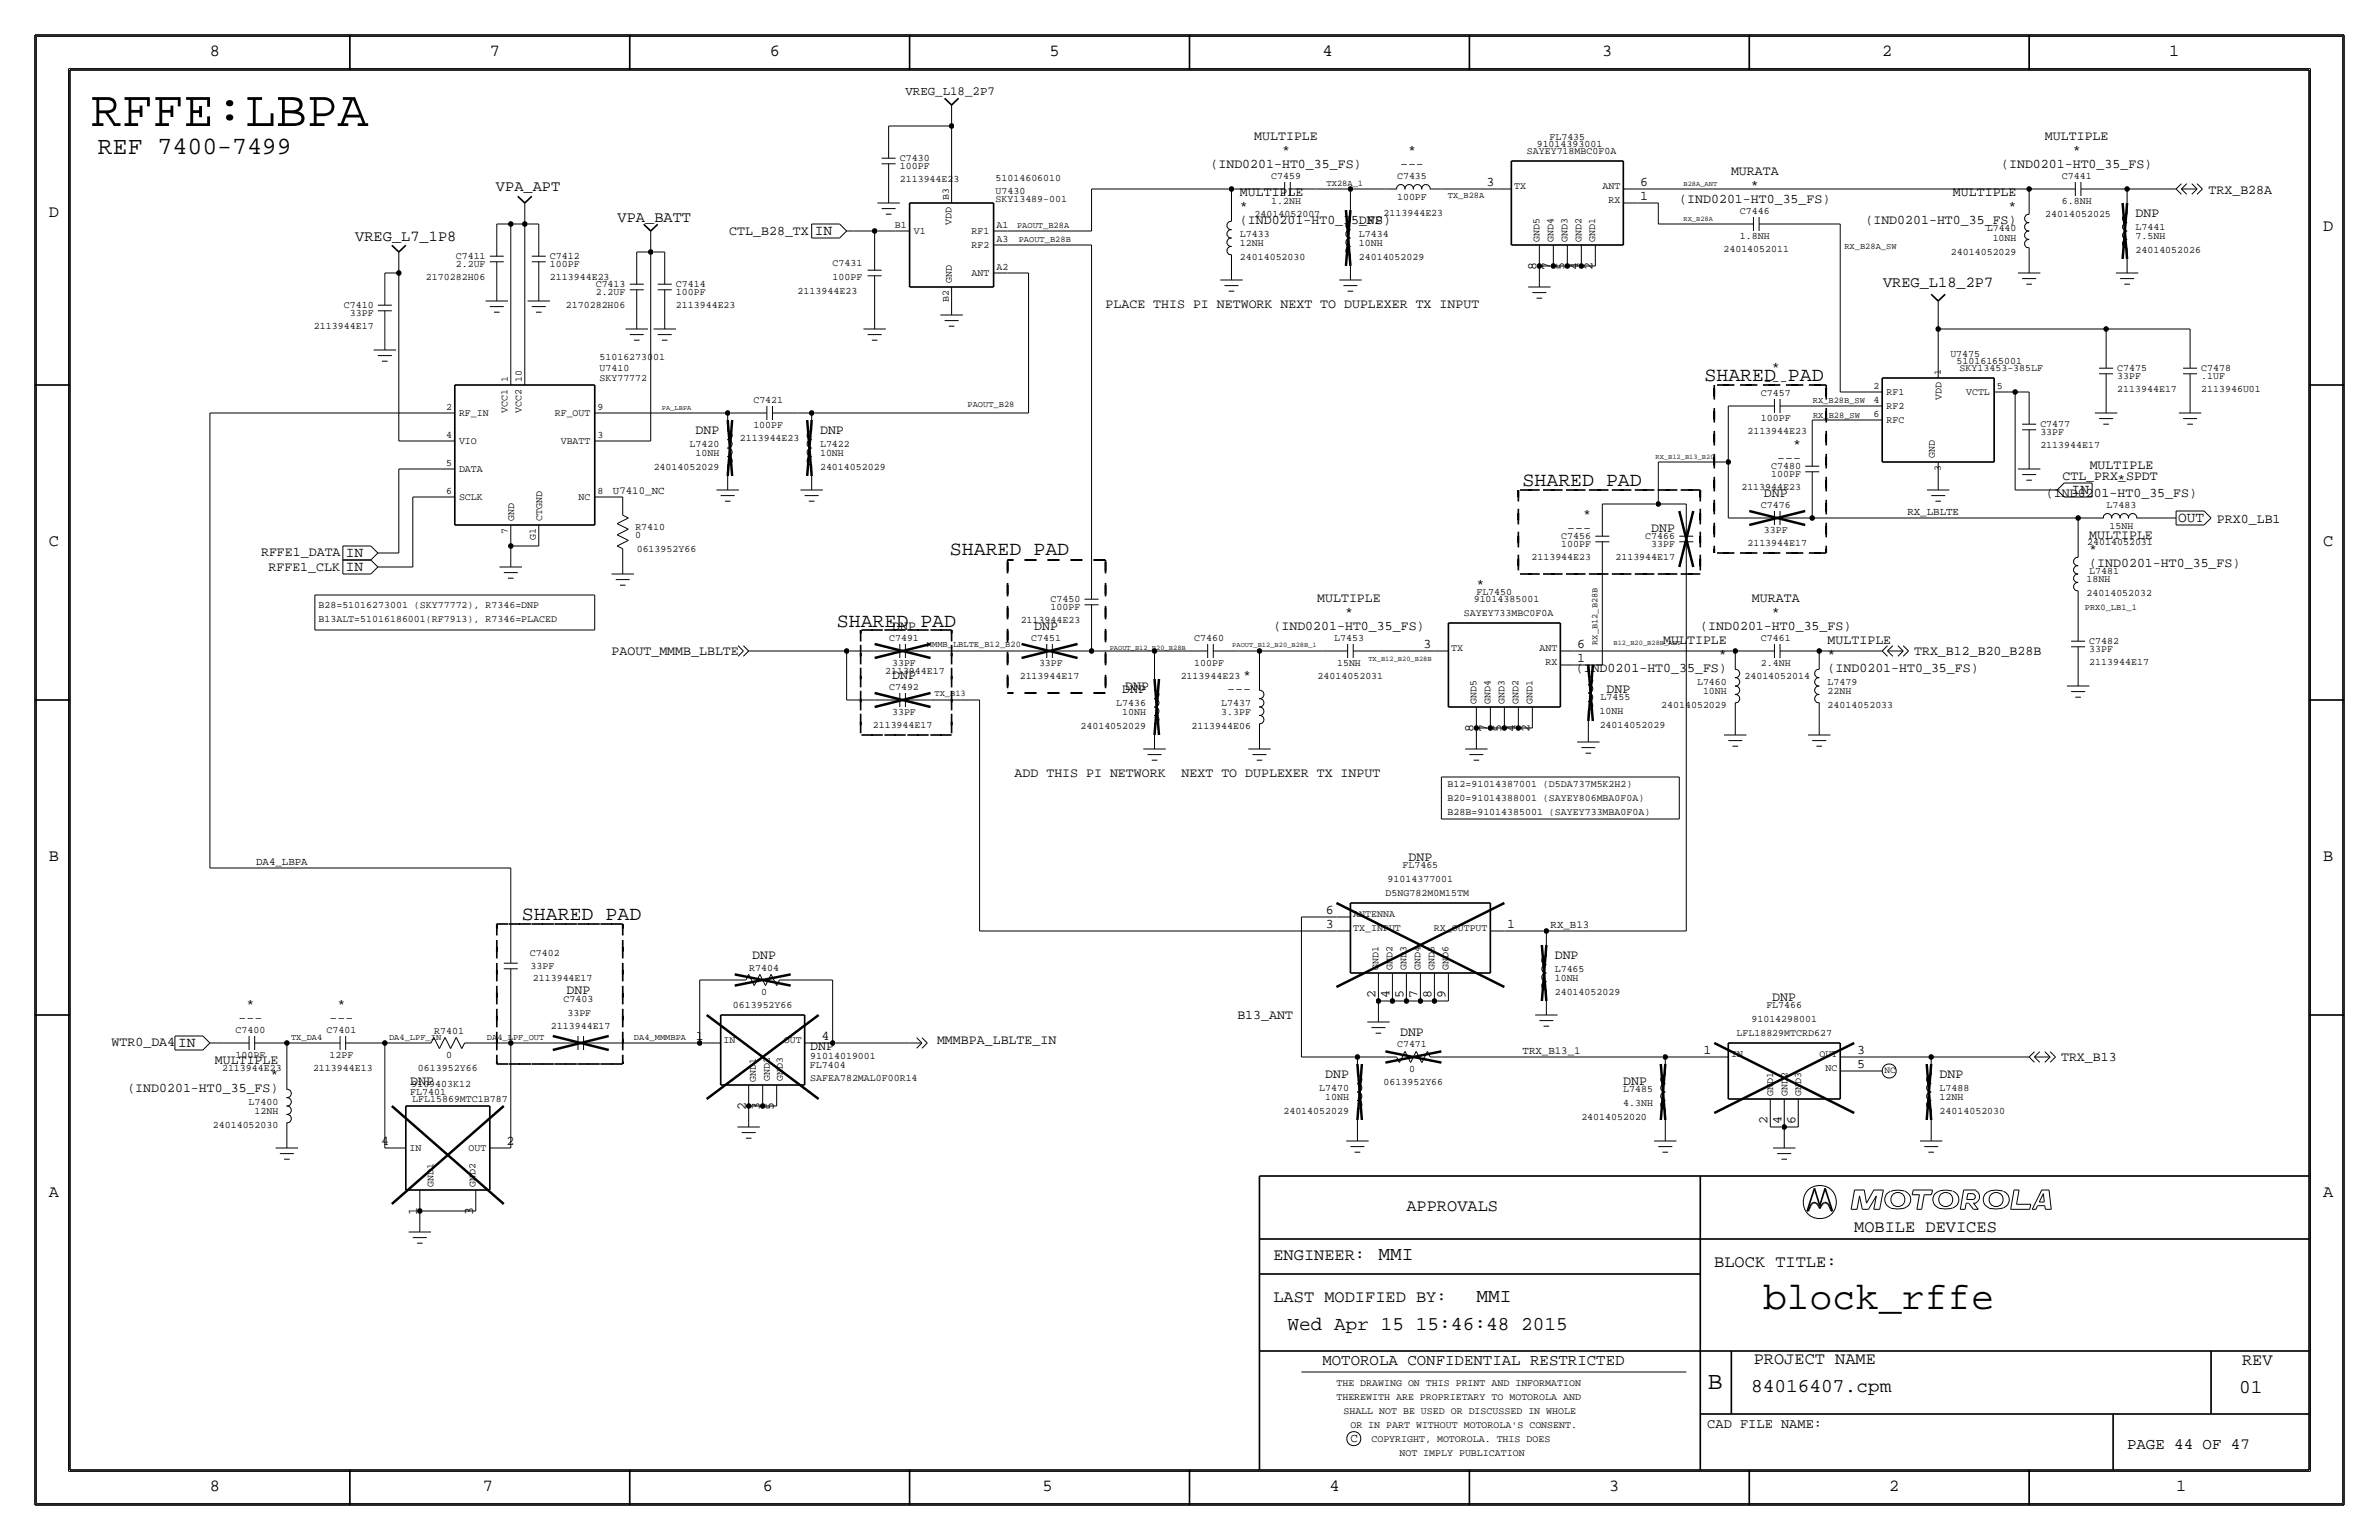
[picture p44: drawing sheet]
<svg xmlns="http://www.w3.org/2000/svg" width="432mm" height="279mm" viewBox="0 0 432 279" stroke-linecap="round" stroke-linejoin="round" font-family="sans-serif">
<defs><g id="words">
<text font-size="9.3" x="16.5" y="22.9">RFFE:LBPA</text>
<text font-size="7" x="320" y="237.5">block_rffe</text>
<g font-size="4.5">
<text x="17.8" y="27.9">REF 7400-7499</text>
<text x="310" y="252.1">B</text>
</g>
<g font-size="3.6">
<text x="309.4" y="69">SHARED PAD</text>
<text x="276.4" y="88.1">SHARED PAD</text>
<text x="172.4" y="100.6">SHARED PAD</text>
<text x="151.9" y="113.8">SHARED PAD</text>
<text x="94.7" y="166.8">SHARED PAD</text>
</g>
<g font-size="3.5">
<text x="250.2" y="228.6">MMI</text>
<text x="268" y="236.2">MMI</text>
<text x="233.7" y="241.3">Wed Apr 15 15:46:48 2015</text>
<text x="317.9" y="252.6">84016407.cpm</text>
<text x="406.4" y="252.7">01</text>
</g>
<g font-size="3.1">
<text x="38.1" y="10.2">8</text>
<text x="88.9" y="10.2">7</text>
<text x="139.7" y="10.2">6</text>
<text x="190.5" y="10.2">5</text>
<text x="240" y="10.2">4</text>
<text x="290.8" y="10.2">3</text>
<text x="341.6" y="10.2">2</text>
<text x="393.7" y="10.2">1</text>
<text x="8.9" y="39.4">D</text>
<text x="421.6" y="41.9">D</text>
<text x="8.9" y="99.1">C</text>
<text x="421.6" y="99.1">C</text>
<text x="8.9" y="156.2">B</text>
<text x="421.6" y="156.2">B</text>
<text x="8.9" y="217.2">A</text>
<text x="255.3" y="219.7">APPROVALS</text>
<text x="421.6" y="217.2">A</text>
<text x="336.5" y="223.5">MOBILE DEVICES</text>
<text x="231.1" y="228.6">ENGINEER:</text>
<text x="311.2" y="229.9">BLOCK TITLE:</text>
<text x="231.1" y="236.2">LAST MODIFIED BY:</text>
<text x="318.3" y="247.5">PROJECT NAME</text>
<text x="407" y="247.6">REV</text>
<text x="38.1" y="270.5">8</text>
<text x="87.6" y="270.5">7</text>
<text x="138.4" y="270.5">6</text>
<text x="189.2" y="270.5">5</text>
<text x="241.3" y="270.5">4</text>
<text x="292.1" y="270.5">3</text>
<text x="342.9" y="270.5">2</text>
<text x="395" y="270.5">1</text>
</g>
<g font-size="2.9">
<text x="240" y="247.6">MOTOROLA CONFIDENTIAL RESTRICTED</text>
<text x="386.1" y="262.9">PAGE 44 OF 47</text>
</g>
<g font-size="2.8">
<text x="90" y="34.7">VPA_APT</text>
<text x="112.1" y="40.3">VPA_BATT</text>
<text x="64.5" y="43.6">VREG_L7_1P8</text>
<text x="341.8" y="52.1">VREG_L18_2P7</text>
</g>
<g font-size="2.6">
<text x="147.9" y="42.6">IN</text>
<text x="376" y="89.6">IN</text>
<text x="395.3" y="94.8">OUT</text>
<text x="62.8" y="101">IN</text>
<text x="62.8" y="103.6">IN</text>
<text x="32.3" y="189.9">IN</text>
</g>
<text font-size="2.5" x="309.9" y="259.1">CAD FILE NAME:</text>
<g font-size="2.4">
<text x="227.7" y="25.4">MULTIPLE</text>
<text x="232.7" y="27.9">*</text>
<text x="255.6" y="27.9">*</text>
<text x="371.2" y="25.4">MULTIPLE</text>
<text x="376.2" y="27.9">*</text>
<text x="219.7" y="30.5">(IND0201-HT0_35_FS)</text>
<text x="225" y="35.6">MULTIPLE</text>
<text x="254.1" y="30.5">---</text>
<text x="269.8" y="33.8">3</text>
<text x="297.7" y="33.8">6</text>
<text x="314.2" y="31.7">MURATA</text>
<text x="317.8" y="34.3">*</text>
<text x="354.5" y="35.6">MULTIPLE</text>
<text x="363.2" y="30.5">(IND0201-HT0_35_FS)</text>
<text x="400.9" y="35.2">TRX_B28A</text>
<text x="225" y="38.1">*</text>
<text x="225" y="40.6">(IND0201-HT0_35_FS)</text>
<text x="246.6" y="40.6">DNP</text>
<text x="297.7" y="36.3">1</text>
<text x="304.8" y="36.8">(IND0201-HT0_35_FS)</text>
<text x="338.6" y="40.6">(IND0201-HT0_35_FS)</text>
<text x="364.6" y="38.1">*</text>
<text x="387.6" y="39.4">DNP</text>
<text x="132.4" y="42.7">CTL_B28_TX</text>
<text x="278.9" y="48.9" transform="rotate(-90 278.9 48.9)">8</text>
<text x="281.4" y="48.9" transform="rotate(-90 281.4 48.9)">7</text>
<text x="284" y="48.9" transform="rotate(-90 284 48.9)">5</text>
<text x="286.5" y="48.9" transform="rotate(-90 286.5 48.9)">4</text>
<text x="289.1" y="48.9" transform="rotate(-90 289.1 48.9)">2</text>
<text x="200.7" y="55.9">PLACE THIS PI NETWORK NEXT TO DUPLEXER TX INPUT</text>
<text x="320.2" y="69.8">---</text>
<text x="321.6" y="67.3">*</text>
<text x="126.2" y="78.7">DNP</text>
<text x="148.8" y="78.7">DNP</text>
<text x="322.6" y="83.8">---</text>
<text x="325.5" y="81.3">*</text>
<text x="374.3" y="87.2">CTL_PRX_SPDT</text>
<text x="379.3" y="85.1">MULTIPLE</text>
<text x="384.3" y="87.6">*</text>
<text x="287.4" y="94">*</text>
<text x="320.2" y="90.2">DNP</text>
<text x="371.4" y="90.2">(IND0201-HT0_35_FS)</text>
<text x="402.4" y="94.9">PRX0_LB1</text>
<text x="47.4" y="100.9">RFFE1_DATA</text>
<text x="284.5" y="96.5">---</text>
<text x="299.7" y="96.5">DNP</text>
<text x="379.2" y="100.3">*</text>
<text x="379.2" y="97.8">MULTIPLE</text>
<text x="48.7" y="103.6">RFFE1_CLK</text>
<text x="268" y="106.7">*</text>
<text x="379.2" y="102.9">(IND0201-HT0_35_FS)</text>
<text x="239.1" y="109.2">MULTIPLE</text>
<text x="244.1" y="111.8">*</text>
<text x="318" y="109.2">MURATA</text>
<text x="321.6" y="111.8">*</text>
<text x="111" y="118.9">PAOUT_MMMB_LBLTE</text>
<text x="161.9" y="114.3">DNP</text>
<text x="187.7" y="114.3">DNP</text>
<text x="231.1" y="114.3">(IND0201-HT0_35_FS)</text>
<text x="258.4" y="117.6">3</text>
<text x="286.3" y="117.6">6</text>
<text x="301.9" y="116.8">MULTIPLE</text>
<text x="308.6" y="114.3">(IND0201-HT0_35_FS)</text>
<text x="312" y="119.4">*</text>
<text x="331.7" y="119.4">*</text>
<text x="331.7" y="116.8">MULTIPLE</text>
<text x="347.4" y="118.8">TRX_B12_B20_B28B</text>
<text x="161.9" y="123.2">DNP</text>
<text x="203.7" y="125.7">DNP</text>
<text x="204.2" y="125.2">DNP</text>
<text x="222.7" y="125.7">---</text>
<text x="225.6" y="123.2">*</text>
<text x="286" y="121.9">(IND0201-HT0_35_FS)</text>
<text x="286.3" y="120.1">1</text>
<text x="291.6" y="125.7">DNP</text>
<text x="331.7" y="121.9">(IND0201-HT0_35_FS)</text>
<text x="267.5" y="132.8" transform="rotate(-90 267.5 132.8)">8</text>
<text x="270" y="132.8" transform="rotate(-90 270 132.8)">7</text>
<text x="272.5" y="132.8" transform="rotate(-90 272.5 132.8)">5</text>
<text x="275.1" y="132.8" transform="rotate(-90 275.1 132.8)">4</text>
<text x="277.6" y="132.8" transform="rotate(-90 277.6 132.8)">2</text>
<text x="184.1" y="141">ADD THIS PI NETWORK</text>
<text x="214.5" y="141">NEXT TO DUPLEXER TX INPUT</text>
<text x="255.6" y="156.2">DNP</text>
<text x="240.6" y="165.9">6</text>
<text x="136.5" y="174">DNP</text>
<text x="240.6" y="168.4">3</text>
<text x="273.6" y="168.4">1</text>
<text x="282.2" y="174">DNP</text>
<text x="43.3" y="185.4">---</text>
<text x="44.7" y="182.9">*</text>
<text x="59.8" y="185.4">---</text>
<text x="61.3" y="182.9">*</text>
<text x="102.8" y="180.3">DNP</text>
<text x="224.6" y="184.9">B13_ANT</text>
<text x="249.7" y="181" transform="rotate(-90 249.7 181)">2</text>
<text x="252.2" y="181" transform="rotate(-90 252.2 181)">4</text>
<text x="254.8" y="181" transform="rotate(-90 254.8 181)">5</text>
<text x="257.3" y="181" transform="rotate(-90 257.3 181)">7</text>
<text x="259.8" y="181" transform="rotate(-90 259.8 181)">8</text>
<text x="262.4" y="181" transform="rotate(-90 262.4 181)">9</text>
<text x="321.7" y="181.6">DNP</text>
<text x="20.3" y="189.8">WTR0_DA4</text>
<text x="126.3" y="188.7">1</text>
<text x="147.1" y="190.5">DNP</text>
<text x="149.1" y="188.7">4</text>
<text x="170.1" y="189.3">MMMBPA_LBLTE_IN</text>
<text x="254.1" y="188">DNP</text>
<text x="309.2" y="191.3">1</text>
<text x="337.1" y="191.3">3</text>
<text x="39" y="193">MULTIPLE</text>
<text x="49.1" y="195.6">*</text>
<text x="74.5" y="196.8">DNP</text>
<text x="240.5" y="195.6">DNP</text>
<text x="294.6" y="196.8">DNP</text>
<text x="337.1" y="193.8">5</text>
<text x="352" y="195.6">DNP</text>
<text x="374.1" y="192.4">TRX_B13</text>
<text x="23.1" y="198.1">(IND0201-HT0_35_FS)</text>
<text x="135.4" y="201.3" transform="rotate(-90 135.4 201.3)">2</text>
<text x="137.9" y="201.3" transform="rotate(-90 137.9 201.3)">3</text>
<text x="140.5" y="201.3" transform="rotate(-90 140.5 201.3)">5</text>
<text x="320.8" y="203.9" transform="rotate(-90 320.8 203.9)">2</text>
<text x="323.3" y="203.9" transform="rotate(-90 323.3 203.9)">4</text>
<text x="325.9" y="203.9" transform="rotate(-90 325.9 203.9)">6</text>
<text x="69.2" y="207.8">4</text>
<text x="91.9" y="207.8">2</text>
<text x="75.7" y="220.4" transform="rotate(-90 75.7 220.4)">1</text>
<text x="85.9" y="220.4" transform="rotate(-90 85.9 220.4)">3</text>
</g>
<g font-size="2.3">
<text x="164.3" y="17.3">VREG_L18_2P7</text>
<text x="245.1" y="261.6">C</text>
</g>
<g font-size="2">
<text x="111.3" y="89.7">U7410_NC</text>
<text x="346.2" y="93.5">RX_LBLTE</text>
<text x="46.5" y="157">DA4_LBPA</text>
<text x="281.4" y="168.4">RX_B13</text>
<text x="276.4" y="191.3">TRX_B13_1</text>
</g>
<g font-size="1.8">
<text x="163.3" y="29.2">C7430</text>
<text x="277.1" y="27.9">SAYEY718MBC0F0A</text>
<text x="278.9" y="26.7">91014393001</text>
<text x="281.2" y="25.4">FL7435</text>
<text x="163.3" y="30.7">100PF</text>
<text x="163.3" y="33">2113944E23</text>
<text x="180.7" y="35.2">U7430</text>
<text x="180.7" y="32.8">51014606010</text>
<text x="230.7" y="32.5">C7459</text>
<text x="253.6" y="32.5">C7435</text>
<text x="274.8" y="34.3">TX</text>
<text x="290.9" y="34.3">ANT</text>
<text x="374.2" y="32.5">C7441</text>
<text x="162.4" y="41.4">B1</text>
<text x="172.2" y="36.3" transform="rotate(-90 172.2 36.3)">B3</text>
<text x="172.7" y="40.8" transform="rotate(-90 172.7 40.8)">VDD</text>
<text x="180.7" y="36.6">SKY13489-001</text>
<text x="180.8" y="41.4">A1</text>
<text x="227.7" y="39.4">24014052007</text>
<text x="230.7" y="37.1">1.2NH</text>
<text x="251.1" y="39.1">2113944E23</text>
<text x="253.6" y="36.3">100PF</text>
<text x="292" y="36.8">RX</text>
<text x="315.8" y="38.9">C7446</text>
<text x="360.6" y="42">L7440</text>
<text x="371.2" y="39.4">24014052025</text>
<text x="374.2" y="37.1">6.8NH</text>
<text x="387.6" y="41.7">L7441</text>
<text x="82.7" y="47">C7411</text>
<text x="99.8" y="47">C7412</text>
<text x="165.9" y="42.5">V1</text>
<text x="176.3" y="42.5">RF1</text>
<text x="176.3" y="45.1">RF2</text>
<text x="180.8" y="43.9">A3</text>
<text x="225" y="47.2">24014052030</text>
<text x="225" y="44.7">12NH</text>
<text x="225" y="43">L7433</text>
<text x="246.6" y="44.7">10NH</text>
<text x="246.6" y="47.2">24014052029</text>
<text x="246.6" y="43">L7434</text>
<text x="279.4" y="43.9" transform="rotate(-90 279.4 43.9)">GND5</text>
<text x="281.9" y="43.9" transform="rotate(-90 281.9 43.9)">GND4</text>
<text x="284.5" y="43.9" transform="rotate(-90 284.5 43.9)">GND3</text>
<text x="287" y="43.9" transform="rotate(-90 287 43.9)">GND2</text>
<text x="289.6" y="43.9" transform="rotate(-90 289.6 43.9)">GND1</text>
<text x="312.8" y="45.7">24014052011</text>
<text x="315.8" y="43.4">1.8NH</text>
<text x="354.1" y="46.2">24014052029</text>
<text x="361.7" y="43.7">10NH</text>
<text x="387.6" y="46">24014052026</text>
<text x="387.6" y="43.4">7.5NH</text>
<text x="77.3" y="50.8">2170282H06</text>
<text x="82.7" y="48.5">2.2UF</text>
<text x="99.8" y="50.8">2113944E23</text>
<text x="99.8" y="48.5">100PF</text>
<text x="108.1" y="53.6">2.2UF</text>
<text x="108.1" y="52.1">C7413</text>
<text x="122.7" y="53.6">100PF</text>
<text x="122.7" y="52.1">C7414</text>
<text x="144.8" y="53.3">2113944E23</text>
<text x="151.1" y="48.3">C7431</text>
<text x="151.1" y="50.8">100PF</text>
<text x="172.8" y="51.3" transform="rotate(-90 172.8 51.3)">GND</text>
<text x="176.3" y="50.1">ANT</text>
<text x="180.8" y="49">A2</text>
<text x="57" y="59.7">2113944E17</text>
<text x="62.4" y="55.9">C7410</text>
<text x="63.5" y="57.4">33PF</text>
<text x="102.7" y="55.9">2170282H06</text>
<text x="122.7" y="55.9">2113944E23</text>
<text x="172.2" y="54.7" transform="rotate(-90 172.2 54.7)">B2</text>
<text x="108.8" y="65.3">51016273001</text>
<text x="354" y="64.8">U7475</text>
<text x="92.2" y="69.3" transform="rotate(-90 92.2 69.3)">1</text>
<text x="94.7" y="69.3" transform="rotate(-90 94.7 69.3)">10</text>
<text x="108.8" y="69.1">SKY77772</text>
<text x="108.8" y="67.3">U7410</text>
<text x="319.6" y="71.9">C7457</text>
<text x="340" y="70.6">2</text>
<text x="342.4" y="71.7">RF1</text>
<text x="352.3" y="68.1" transform="rotate(-90 352.3 68.1)">1</text>
<text x="355.1" y="66">51016165001</text>
<text x="355.7" y="67.3">SKY13453-385LF</text>
<text x="356.9" y="71.7">VCTL</text>
<text x="362.5" y="70.6">5</text>
<text x="384.3" y="71.1">2113944E17</text>
<text x="384.3" y="68.8">33PF</text>
<text x="384.3" y="67.3">C7475</text>
<text x="399.5" y="71.1">2113946U01</text>
<text x="399.5" y="68.8">.1UF</text>
<text x="399.5" y="67.3">C7478</text>
<text x="81" y="74.4">2</text>
<text x="83.3" y="75.5">RF_IN</text>
<text x="92.1" y="74.9" transform="rotate(-90 92.1 74.9)">VCC1</text>
<text x="94.6" y="74.9" transform="rotate(-90 94.6 74.9)">VCC2</text>
<text x="100.7" y="75.5">RF_OUT</text>
<text x="108.5" y="74.4">9</text>
<text x="136.7" y="77.7">100PF</text>
<text x="136.7" y="73.2">C7421</text>
<text x="319.6" y="76.5">100PF</text>
<text x="340" y="75.7">6</text>
<text x="340" y="73.2">4</text>
<text x="342.4" y="76.8">RFC</text>
<text x="342.4" y="74.3">RF2</text>
<text x="352.4" y="72.6" transform="rotate(-90 352.4 72.6)">VDD</text>
<text x="370.3" y="77.5">C7477</text>
<text x="81" y="79.5">4</text>
<text x="83.3" y="80.6">VIO</text>
<text x="101.8" y="80.6">VBATT</text>
<text x="108.5" y="79.5">3</text>
<text x="125.1" y="81.1">L7420</text>
<text x="126.2" y="82.8">10NH</text>
<text x="134.3" y="80">2113944E23</text>
<text x="148.8" y="82.8">10NH</text>
<text x="148.8" y="81.1">L7422</text>
<text x="317.2" y="78.7">2113944E23</text>
<text x="351.2" y="83.1" transform="rotate(-90 351.2 83.1)">GND</text>
<text x="370.3" y="79">33PF</text>
<text x="370.3" y="81.3">2113944E17</text>
<text x="81" y="89.7">6</text>
<text x="81" y="84.6">5</text>
<text x="83.3" y="85.7">DATA</text>
<text x="108.5" y="89.7">8</text>
<text x="118.6" y="85.3">24014052029</text>
<text x="148.8" y="85.3">24014052029</text>
<text x="316.1" y="88.9">2113944E23</text>
<text x="321.5" y="86.6">100PF</text>
<text x="321.5" y="85.1">C7480</text>
<text x="352.3" y="85.4" transform="rotate(-90 352.3 85.4)">3</text>
<text x="83.3" y="90.8">SCLK</text>
<text x="93.3" y="94.5" transform="rotate(-90 93.3 94.5)">GND</text>
<text x="98.4" y="94.5" transform="rotate(-90 98.4 94.5)">CTGND</text>
<text x="105" y="90.8">NC</text>
<text x="319.6" y="92.2">C7476</text>
<text x="382.4" y="92.3">L7483</text>
<text x="92.2" y="96.8" transform="rotate(-90 92.2 96.8)">7</text>
<text x="97.3" y="97.9" transform="rotate(-90 97.3 97.9)">G1</text>
<text x="115.3" y="97.6">0</text>
<text x="115.3" y="96.2">R7410</text>
<text x="115.6" y="100.2">0613952Y66</text>
<text x="278" y="101.6">2113944E23</text>
<text x="283.4" y="99.3">100PF</text>
<text x="283.4" y="97.8">C7456</text>
<text x="293.2" y="101.6">2113944E17</text>
<text x="298.6" y="97.8">C7466</text>
<text x="299.7" y="99.3">33PF</text>
<text x="317.2" y="99.1">2113944E17</text>
<text x="320.2" y="96.8">33PF</text>
<text x="378.9" y="98.8">24014052031</text>
<text x="382.9" y="96">15NH</text>
<text x="268" y="107.9">FL7450</text>
<text x="378.7" y="105.7">18NH</text>
<text x="379.2" y="104.1">L7481</text>
<text x="57.8" y="110.4">B28=51016273001 (SKY77772), R7346=DNP</text>
<text x="57.8" y="112.9">B13ALT=51016186001(RF7913), R7346=PLACED</text>
<text x="185.3" y="113">2113944E23</text>
<text x="190.7" y="110.7">100PF</text>
<text x="190.7" y="109.2">C7450</text>
<text x="265.7" y="111.8">SAYEY733MBC0F0A</text>
<text x="267.5" y="109.2">91014385001</text>
<text x="378.7" y="108.2">24014052032</text>
<text x="161.4" y="116.3">C7491</text>
<text x="187.2" y="116.2">C7451</text>
<text x="216.8" y="116.3">C7460</text>
<text x="242.2" y="116.4">L7453</text>
<text x="263.4" y="118.1">TX</text>
<text x="279.5" y="118.1">ANT</text>
<text x="319.6" y="116.3">C7461</text>
<text x="379.2" y="118.4">33PF</text>
<text x="379.2" y="116.8">C7482</text>
<text x="160.7" y="122.3">2113944E17</text>
<text x="161.4" y="125.2">C7492</text>
<text x="161.9" y="120.9">33PF</text>
<text x="185.1" y="123.2">2113944E17</text>
<text x="188.6" y="120.9">33PF</text>
<text x="214.3" y="123.2">2113944E23</text>
<text x="216.7" y="120.9">100PF</text>
<text x="239.2" y="123.2">24014052031</text>
<text x="242.7" y="120.9">15NH</text>
<text x="280.5" y="120.7">RX</text>
<text x="308" y="124.3">L7460</text>
<text x="309.1" y="126">10NH</text>
<text x="316.6" y="123.2">24014052014</text>
<text x="319.6" y="120.9">2.4NH</text>
<text x="331.7" y="126">22NH</text>
<text x="331.7" y="124.3">L7479</text>
<text x="379.2" y="120.6">2113944E17</text>
<text x="161.9" y="129.8">33PF</text>
<text x="202.6" y="128.1">L7436</text>
<text x="203.7" y="129.8">10NH</text>
<text x="221.7" y="129.8">3.3PF</text>
<text x="221.7" y="128.1">L7437</text>
<text x="268" y="127.8" transform="rotate(-90 268 127.8)">GND5</text>
<text x="270.5" y="127.8" transform="rotate(-90 270.5 127.8)">GND4</text>
<text x="273" y="127.8" transform="rotate(-90 273 127.8)">GND3</text>
<text x="275.6" y="127.8" transform="rotate(-90 275.6 127.8)">GND2</text>
<text x="278.1" y="127.8" transform="rotate(-90 278.1 127.8)">GND1</text>
<text x="290.3" y="129.5">10NH</text>
<text x="290.5" y="127">L7455</text>
<text x="301.5" y="128.5">24014052029</text>
<text x="331.7" y="128.5">24014052033</text>
<text x="158.4" y="132.1">2113944E17</text>
<text x="196.1" y="132.3">24014052029</text>
<text x="216.2" y="132.3">2113944E06</text>
<text x="290.4" y="132.1">24014052029</text>
<text x="262.7" y="142.8">B12=91014387001 (D5DA737M5K2H2)</text>
<text x="262.7" y="145.4">B20=91014388001 (SAYEY806MBA0F0A)</text>
<text x="262.7" y="147.9">B28B=91014385001 (SAYEY733MBA0F0A)</text>
<text x="251.9" y="160">91014377001</text>
<text x="254.6" y="157.5">FL7465</text>
<text x="245.6" y="166.4">ANTENNA</text>
<text x="251.5" y="162.6">D5NG782M0M15TM</text>
<text x="96.2" y="173.5">C7402</text>
<text x="245.6" y="168.9">TX_INPUT</text>
<text x="260.3" y="168.9">RX_OUTPUT</text>
<text x="96.3" y="175.9">33PF</text>
<text x="96.7" y="177.9">2113944E17</text>
<text x="136" y="176.2">R7404</text>
<text x="250.2" y="176" transform="rotate(-90 250.2 176)">GND1</text>
<text x="252.7" y="176" transform="rotate(-90 252.7 176)">GND2</text>
<text x="255.3" y="176" transform="rotate(-90 255.3 176)">GND3</text>
<text x="257.8" y="176" transform="rotate(-90 257.8 176)">GND4</text>
<text x="260.3" y="176" transform="rotate(-90 260.3 176)">GND5</text>
<text x="262.9" y="176" transform="rotate(-90 262.9 176)">GND6</text>
<text x="282.2" y="178.1">10NH</text>
<text x="282.2" y="176.3">L7465</text>
<text x="102.3" y="181.8">C7403</text>
<text x="103" y="184.4">33PF</text>
<text x="133" y="182.9">0613952Y66</text>
<text x="138.1" y="180.4">0</text>
<text x="282.2" y="180.6">24014052029</text>
<text x="317.9" y="185.4">91014298001</text>
<text x="320.6" y="182.9">FL7466</text>
<text x="42.8" y="187.5">C7400</text>
<text x="59.3" y="187.5">C7401</text>
<text x="78.8" y="187.6">R7401</text>
<text x="81" y="191.9">0</text>
<text x="100" y="186.7">2113944E17</text>
<text x="131.3" y="189.2">IN</text>
<text x="142.3" y="189.2">OUT</text>
<text x="253.6" y="190">C7471</text>
<text x="314.2" y="191.8">IN</text>
<text x="315.2" y="188">LFL18829MTCRD627</text>
<text x="330.3" y="191.8">OUT</text>
<text x="40.3" y="194.3">2113944E23</text>
<text x="42.8" y="192">100PF</text>
<text x="56.8" y="194.3">2113944E13</text>
<text x="59.8" y="192">12PF</text>
<text x="74.7" y="197.2">9109403K12</text>
<text x="75.9" y="194.3">0613952Y66</text>
<text x="137.2" y="196.2" transform="rotate(-90 137.2 196.2)">GND1</text>
<text x="139.7" y="196.2" transform="rotate(-90 139.7 196.2)">GND2</text>
<text x="142.1" y="196.1" transform="rotate(-90 142.1 196.1)">GND3</text>
<text x="147" y="193.8">FL7404</text>
<text x="147.1" y="196.1">SAFEA782MAL0F00R14</text>
<text x="147.1" y="192.2">91014019001</text>
<text x="239.4" y="197.9">L7470</text>
<text x="251.1" y="196.8">0613952Y66</text>
<text x="255.7" y="194.4">0</text>
<text x="331.3" y="194.3">NC</text>
<text x="352" y="197.9">L7488</text>
<text x="45.1" y="200.5">L7400</text>
<text x="46.2" y="202.2">12NH</text>
<text x="74.5" y="198.7">FL7401</text>
<text x="74.8" y="199.9">LFL15869MTC1B787</text>
<text x="232.9" y="202.2">24014052029</text>
<text x="240.5" y="199.6">10NH</text>
<text x="287" y="203.2">24014052020</text>
<text x="294.6" y="200.7">4.3NH</text>
<text x="294.6" y="198.1">L7485</text>
<text x="321.8" y="198.8" transform="rotate(-90 321.8 198.8)">GND1</text>
<text x="324.4" y="198.8" transform="rotate(-90 324.4 198.8)">GND2</text>
<text x="326.9" y="198.8" transform="rotate(-90 326.9 198.8)">GND3</text>
<text x="352" y="202.2">24014052030</text>
<text x="352" y="199.6">12NH</text>
<text x="38.6" y="204.7">24014052030</text>
<text x="74.3" y="208.9">IN</text>
<text x="85" y="208.9">OUT</text>
<text x="78.7" y="215.3" transform="rotate(-90 78.7 215.3)">GND1</text>
<text x="86.3" y="215.3" transform="rotate(-90 86.3 215.3)">GND2</text>
<text x="242.6" y="251.5">THE DRAWING ON THIS PRINT AND INFORMATION</text>
<text x="242.6" y="254">THEREWITH ARE PROPRIETARY TO MOTOROLA AND</text>
<text x="243.8" y="256.5">SHALL NOT BE USED OR DISCUSSED IN WHOLE</text>
<text x="245.1" y="259.1">OR IN PART WITHOUT MOTOROLA'S CONSENT.</text>
<text x="248.9" y="261.6">COPYRIGHT, MOTOROLA. THIS DOES</text>
<text x="254" y="264.2">NOT IMPLY PUBLICATION</text>
</g>
<text font-size="1.7" x="342.1" y="194.7">NC</text>
<g font-size="1.6">
<text x="240.8" y="33.8">TX28A_1</text>
<text x="262.8" y="35.9">TX_B28A</text>
<text x="184.6" y="41.3">PAOUT_B28A</text>
<text x="184.9" y="43.9">PAOUT_B28B</text>
<text x="334.8" y="45.2">RX_B28A_SW</text>
<text x="175.6" y="73.9">PAOUT_B28</text>
<text x="329" y="73.1">RX_B28B_SW</text>
<text x="329.1" y="75.8">RX_B28_SW</text>
<text x="378.4" y="110.6">PRX0_LB1_1</text>
<text x="168.2" y="117.4">MMMB_LBLTE_B12_B20</text>
<text x="290" y="117" transform="rotate(-90 290 117)">RX_B12_B28B</text>
<text x="169.6" y="126.3">TX_B13</text>
<text x="52.8" y="188.7">TX_DA4</text>
<text x="70.6" y="188.7">DA4_LPF_IN</text>
<text x="88.4" y="188.7">DA4_LPF_OUT</text>
<text x="115.1" y="188.7">DA4_MMMBPA</text>
</g>
<g font-size="1.3">
<text x="305.6" y="33.8">B28A_ANT</text>
<text x="305.6" y="40.1">RX_B28A</text>
<text x="120.1" y="74.4">PA_LBPA</text>
<text x="300.5" y="83.3">RX_B12_B13_B20</text>
<text x="201.4" y="117.9">PAOUT_B12_B20_B28B</text>
<text x="223.7" y="117.4">PAOUT_B12_B20_B28B_1</text>
<text x="248.4" y="119.8">TX_B12_B20_B28B</text>
<text x="292.9" y="117">B12_B20_B28B_ANT</text>
</g>
</g></defs>
<g fill="none" stroke="#000" stroke-width=".18">
<path d="M6.6 6.6h418.6zM6.6 6.6v266.2zM12.4 12.4v254.6zM12.4 12.4h407zM172.7 19.1v2.5zM419.4 12.4v254.6zM425.2 6.6v266.2zM95.2 39.4v1.2zM95.2 36.8v2.6zM159.3 36.8h4zM160 37.8h2.6zM160 28.7h2.6z"/>
<path d="M160 29.7h2.6zM160.8 38.9h1zM161.3 22.9h11.4zM161.3 22.9v1.2zM161.3 34.3v2.5zM161.3 29.7v4.6zM161.3 24.1v4.6zM172.7 21.6v1.3zM172.7 22.9v11.4zM172.7 34.3v2.5zM198.1 34.3h25.4zM198.1 34.3v7.6z"/>
<path d="M223.5 34.3h5.1zM223.5 34.3v3.8zM223.5 38.1v2zM228.6 34.3h4.6zM233.2 33v2.6zM234.2 34.3h4.6zM234.2 33v2.6zM238.8 34.3h6.3zM245.1 34.3h6.4zM245.1 34.3v3.8zM245.1 38.1v2zM251.5 34.3h2z"/>
<path d="M253.5 34.3a.75 .75 0 0 1 .7-.8 .75 .75 0 0 1 .8 .8M255 34.3a.75 .75 0 0 1 .8-.8 .75 .75 0 0 1 .7 .8M256.5 34.3a.75 .75 0 0 1 .8-.8 .75 .75 0 0 1 .7 .8M258.1 34.3a.75 .75 0 0 1 .7-.8 .75 .75 0 0 1 .7 .8M259.6 34.3h2zM261.6 34.3h10.2zM271.8 34.3h2.5zM294.6 36.8h2.6zM294.6 34.3h2.6zM297.2 36.8h3.8zM297.2 34.3h71.1zM301 36.8v3.8z"/>
<path d="M318.3 39.4v2.5zM319.3 39.4v2.5zM368.3 34.3v2.5zM368.3 36.8v2.1zM368.3 38.9a.74 .74 0 0 0-.8 .7 .74 .74 0 0 0 .8 .8M368.3 34.3h3.8zM372.1 34.3h4.6zM376.7 33v2.6zM377.7 34.3h4.6zM377.7 33v2.6zM382.3 34.3h3.8zM386.1 34.3h6.3z"/>
<path d="M386.1 34.3v2.5zM386.1 36.8v2.1zM386.1 38.9a.74 .74 0 0 0-.9 .7 .74 .74 0 0 0 .9 .8M392.4 34.3h2.6zM395 34.3l.9-1zM395 34.3l.9 1zM395.9 34.3l1 1zM395.9 34.3l1-1zM395.9 34.3h2.9zM397.8 35.3l1-1zM397.8 33.3l1 1zM398.8 33.3l.9 1z"/>
<path d="M398.8 35.3l.9-1zM68.6 55.4h2.5zM68.6 56.4h2.5zM69.8 49.5h2.6zM69.8 49.5v1.3zM69.8 56.4v4.6zM69.8 50.8v4.6zM72.4 49.5v30.5zM72.4 48.3v1.2zM72.4 45.7v2.6zM88.1 54.6h4.1zM88.9 46.5h2.5z"/>
<path d="M88.9 55.6h2.5zM88.9 47.5h2.5zM89.7 56.6h1zM90.2 40.6h2.5zM90.2 40.6v1.3zM90.2 47.5v4.6zM90.2 41.9v4.6zM90.2 52.1v2.5zM92.7 40.6v26.7zM92.7 40.6h2.5zM95.2 40.6v26.7zM95.3 40.6h2.5z"/>
<path d="M95.8 54.6h4zM96.5 46.5h2.6zM96.5 47.5h2.6zM96.5 55.6h2.6zM97.3 56.6h1zM97.8 40.6v1.3zM97.8 47.5v4.6zM97.8 41.9v4.6zM97.8 52.1v2.5zM113.5 59.7h4.1zM114.3 51.6h2.5zM114.3 52.6h2.5z"/>
<path d="M115.6 45.7h2.5zM115.6 45.7v1.3zM115.6 52.6v4.6zM115.6 47v4.6zM115.6 57.2v2.5zM118.1 45.7v34.3zM118.1 44.4v1.3zM118.1 41.9v2.5zM118.1 45.7h2.5zM118.6 59.7h4.1zM119.4 52.6h2.5zM119.4 51.6h2.5z"/>
<path d="M120.6 45.7v1.3zM120.6 52.6v4.6zM120.6 47v4.6zM120.6 57.2v2.5zM147.3 40.6h5.1zM147.3 40.6v2.6zM147.3 43.2h5.1zM152.4 40.6l1.3 1.3zM153.7 41.9l-1.3 1.3zM153.7 41.9h1.2zM154.9 41.9h3.9zM156.7 59.7h4.1z"/>
<path d="M157.5 50h2.5zM157.5 49h2.5zM158.7 54.6v2.5zM158.7 41.9h3.9zM158.7 41.9v2.5zM158.7 50v4.6zM158.7 44.5v4.5zM158.7 57.2v2.5zM162.6 41.9h2.5zM170.7 57.2h4.1zM171.5 58.2h2.5zM172.2 59.2h1z"/>
<path d="M172.7 52.1v2.5zM172.7 54.6v2.6zM180.3 41.9h2.6zM180.3 44.4h2.6zM180.3 49.5h2.6zM182.9 49.5h3.8zM182.9 44.4h15.2zM182.9 41.9h15.2zM186.7 49.5v25.4zM198.1 44.5v59.6zM221.5 50.8h4.1zM222.3 51.8h2.5z"/>
<path d="M223 52.8h1zM223.5 48.3v2.5zM223.5 46.2v2.1zM223.5 40.2a.74 .74 0 0 0-.8 .7 .74 .74 0 0 0 .8 .8M223.5 43.2a.74 .74 0 0 0-.8 .8 .74 .74 0 0 0 .8 .7M223.5 44.8a.74 .74 0 0 0-.8 .7 .74 .74 0 0 0 .8 .7M223.5 41.7a.74 .74 0 0 0-.8 .7 .74 .74 0 0 0 .8 .8M243.1 50.8h4zM243.8 51.8h2.6zM244.6 52.8h1zM245.1 48.3v2.5zM245.1 46.2v2.1z"/>
<path d="M245.1 40.2a.74 .74 0 0 0-.8 .7 .74 .74 0 0 0 .8 .8M245.1 43.2a.74 .74 0 0 0-.8 .8 .74 .74 0 0 0 .8 .7M245.1 44.8a.74 .74 0 0 0-.8 .7 .74 .74 0 0 0 .8 .7M245.1 41.7a.74 .74 0 0 0-.8 .7 .74 .74 0 0 0 .8 .8M277.4 52.1h4zM278.1 53.1h2.6zM278.9 54.1h1zM279.4 48.3h2.5zM279.4 48.3v1.2zM279.4 47v1.3zM279.4 49.5v2.6zM279.4 44.5v2.5z"/>
<path d="M281.9 48.3h2.6zM281.9 47v1.3zM281.9 44.5v2.5zM284.5 47v1.3zM284.5 48.3h2.5zM284.5 44.5v2.5zM287 48.3h2.6zM287 47v1.3zM287 44.5v2.5zM289.6 47v1.3zM289.6 44.5v2.5zM301 40.6h12.7z"/>
<path d="M313.7 40.6h4.6zM319.3 40.6h4.5zM323.8 40.6h10.2zM334 40.6v30.5zM351.8 59.7h30.5zM351.8 57.2v2.5zM351.8 59.7v6.3zM351.8 54.6v2.6zM366.3 49.5h4zM367 50.5h2.6zM367.8 51.6h1zM368.3 45v2z"/>
<path d="M368.3 47v2.5zM368.3 40.4a.74 .74 0 0 0-.8 .8 .74 .74 0 0 0 .8 .7M368.3 43.5a.74 .74 0 0 0-.8 .7 .74 .74 0 0 0 .8 .8M368.3 42a.74 .74 0 0 0-.8 .7 .74 .74 0 0 0 .8 .7M382.3 59.7h15.2zM382.3 59.7v2.5zM384 49.5h4.1zM384.8 50.5h2.5zM385.6 51.6h1zM386.1 47v2.5zM386.1 45v2zM386.1 42a.74 .74 0 0 0-.9 .7 .74 .74 0 0 0 .9 .7"/>
<path d="M386.1 43.5a.74 .74 0 0 0-.9 .7 .74 .74 0 0 0 .9 .8M386.1 40.4a.74 .74 0 0 0-.9 .8 .74 .74 0 0 0 .9 .7M397.5 59.7v2.5zM38.1 74.9h41.9zM38.1 74.9v82.6zM67.8 63.5h4.1zM68.6 64.5h2.5zM69.3 65.5h1.1zM69.8 61v2.5zM80 74.9h2.6zM92.7 67.3v2.5zM95.2 67.3v2.5z"/>
<path d="M108 74.9h2.5zM110.5 74.9h21.6zM114.3 60.7h2.5zM115.1 61.7h1zM119.4 60.7h2.5zM120.1 61.7h1.1zM132 78.3a.75 .75 0 0 1 .9 .7 .75 .75 0 0 1-.9 .8M132 79.8a.75 .75 0 0 1 .9 .7 .75 .75 0 0 1-.9 .8M132.1 74.9v1.3zM132.1 74.9h2.5zM132.1 76.2v2zM134.6 74.9h4.6z"/>
<path d="M139.2 73.7v2.5zM140.2 74.9h4.6zM140.2 73.7v2.5zM144.8 74.9h2.5zM147.3 74.9v1.3zM147.3 76.2v2zM147.3 78.3a.74 .74 0 0 0-.8 .7 .74 .74 0 0 0 .8 .8M147.3 79.8a.74 .74 0 0 0-.8 .7 .74 .74 0 0 0 .8 .8M147.3 74.9h39.4zM157.5 60.7h2.5zM158.2 61.7h1.1zM313.7 73.7h3.8z"/>
<path d="M313.7 73.7v10.1zM317.5 73.7h4.6zM322.1 72.4v2.5zM323.1 73.7h4.6zM323.1 72.4v2.5zM327.7 73.7h11.4zM328.9 76.2h10.2zM328.9 76.2v3.8zM334 71.1h5.1zM339.1 76.2h2.5zM339.1 71.1h2.5zM339.1 73.7h2.5z"/>
<path d="M351.8 66v2.6zM361.9 71.1h2.6zM364.5 71.1h1.3zM365.8 71.1v17.8zM365.8 71.1h2.5zM367 77h2.6zM367 78h2.6zM368.3 71.1v1.3zM368.3 78v4.5zM368.3 72.4v4.6zM380.2 74.9h4.1zM381 66.8h2.5z"/>
<path d="M381 75.9h2.5zM381 67.8h2.5zM381.8 77h1zM382.3 67.8v4.6zM382.3 62.2v4.6zM382.3 72.4v2.5zM395.5 74.9h4zM396.2 67.8h2.6zM396.2 75.9h2.6zM396.2 66.8h2.6zM397 77h1zM397.5 72.4v2.5z"/>
<path d="M397.5 67.8v4.6zM397.5 62.2v4.6zM62.2 99.1h5.1zM62.2 99.1v2.5zM67.3 99.1l1.3 1.2zM72.4 85.1v15.2zM72.4 85.1h7.6zM72.4 80h7.6zM74.9 90.2v12.7zM74.9 90.2h5.1zM80 80h2.6zM80 85.1h2.6z"/>
<path d="M80 90.2h2.6zM92.7 99.1h5.1zM92.7 99.1v1.2zM92.7 97.8v1.3zM92.7 95.3v2.5zM97.8 97.8v1.3zM97.8 95.3v2.5zM108 80h2.5zM108 90.2h2.5zM110.5 80h7.6zM110.5 90.2h2.5zM112 97l2-1z"/>
<path d="M112 97l2 1zM112 95l2-1zM112 99.1l1 .5zM112 95l2 1zM112 99.1l2-1.1zM113 90.2v1.2zM113 91.4v2.1zM113 99.6v2zM113 93.5l1 .5zM130 88.9h4.1zM130.8 89.9h2.5zM131.6 90.9h1z"/>
<path d="M132 81.3a.75 .75 0 0 1 .9 .8 .75 .75 0 0 1-.9 .7M132 82.9a.75 .75 0 0 1 .9 .7 .75 .75 0 0 1-.9 .7M132.1 84.3v2.1zM132.1 86.4v2.5zM145.3 88.9h4.1zM146.1 89.9h2.5zM146.8 90.9h1zM147.3 86.4v2.5zM147.3 84.3v2.1zM147.3 81.3a.74 .74 0 0 0-.8 .8 .74 .74 0 0 0 .8 .7M147.3 82.9a.74 .74 0 0 0-.8 .7 .74 .74 0 0 0 .8 .7M289.6 97.3h2.5z"/>
<path d="M289.6 98.3h2.5zM290.8 91.4h10.2zM290.8 91.4v1.3zM290.8 98.3v4.6zM290.8 92.7v4.6zM301 83.8h12.7zM301 83.8v7.6zM301 91.4h5.1zM304.8 97.3h2.5zM304.8 98.3h2.5zM306.1 91.4v1.3zM306.1 98.3v4.6z"/>
<path d="M306.1 92.7v4.6zM313.7 83.8v10.2zM313.7 94h3.8zM317.5 94h4.6zM322.1 92.7v2.5zM323.1 94h4.6zM323.1 92.7v2.5zM327.7 94h1.2zM327.7 84.6h2.5zM327.7 85.6h2.5zM328.9 94h48.3zM328.9 90.2v3.8z"/>
<path d="M328.9 85.6v4.6zM328.9 80v4.6zM349.8 88.9h4zM350.5 89.9h2.6zM351.3 90.9h1zM351.8 86.4v2.5zM351.8 83.8v2.6zM365.8 88.9h6.3zM366.3 85.1h4zM367 86.1h2.6zM367.8 87.1h1zM368.3 82.6v2.5z"/>
<path d="M372.1 88.9h1.3zM373.4 88.9l1.3 1.3zM374.6 87.6l-1.2 1.3zM374.7 87.6h5zM374.7 90.2h5zM377.2 94v5.1zM377.2 99.1v2zM377.2 94h2.5zM379.7 87.6v2.6zM379.7 94h2.1zM381.8 94a.75 .75 0 0 1 .7-.8 .75 .75 0 0 1 .7 .8M383.3 94a.75 .75 0 0 1 .7-.8 .75 .75 0 0 1 .8 .8"/>
<path d="M384.8 94a.75 .75 0 0 1 .7-.8 .75 .75 0 0 1 .8 .8M386.3 94a.75 .75 0 0 1 .8-.8 .75 .75 0 0 1 .7 .8M387.9 94h2zM389.9 94h2.5zM392.4 94h2.6zM395 92.7h5zM395 95.2h5zM395 92.7v2.5zM400 92.7l1.3 1.3zM401.3 94l-1.3 1.3zM57.1 114.3h50.8zM57.1 107.9v6.4z"/>
<path d="M57.1 107.9h50.8zM62.2 101.6h5.1zM62.2 101.6v2.5zM62.2 104.1h5.1zM67.3 101.6l1.3 1.3zM68.6 102.9l-1.3 1.2zM68.6 100.3l-1.3 1.3zM68.6 102.9h1.2zM68.6 100.3h1.2zM69.8 102.9h5.1zM69.8 100.3h2.6zM90.7 102.9h4z"/>
<path d="M91.4 103.9h2.6zM92.2 104.9h1zM92.7 100.3v2.6zM107.9 107.9v6.4zM111 104.1h4.1zM111.8 105.2h2.5zM112.5 106.2h1zM113 101.6v2.5zM134 117.1l.9 1zM134.9 118.1l-.9 1zM134.9 117.1l1 1zM135.9 118.1l-1 1z"/>
<path d="M135.9 118.1h1.3zM137.2 118.1h16.5zM153.7 118.1h5.1zM153.7 118.1v8.9zM158.7 118.1h4.6zM163.3 116.8v2.6zM164.3 118.1h4.6zM164.3 116.8v2.6zM168.9 118.1h16.5zM185.4 118.1h4.6zM190 116.8v2.6zM191 118.1h4.6z"/>
<path d="M191 116.8v2.6zM195.6 118.1h2.5zM196.8 108.7h2.6zM196.9 109.7h2.5zM198.1 114.3v3.8zM198.1 109.7v4.6zM198.1 104.1v4.6zM198.1 118.1h11.4zM209.5 118.1v5.1zM209.6 118.1h5zM214.6 118.1h4.6zM219.2 116.8v2.6z"/>
<path d="M220.2 116.8v2.6zM220.2 118.1h4.6zM224.8 118.1h3.8zM228.6 118.1h11.4zM228.6 118.1v5.1zM240 118.1h4.6zM244.6 116.8v2.6zM245.6 116.8v2.6zM245.6 118.1h4.6zM250.2 118.1h10.2zM260.3 118.1h2.6zM283.2 118.1h2.6z"/>
<path d="M285.8 118.1h29.2zM290.8 102.9v17.8zM306.1 102.9v66zM315 118.1v1.3zM315 118.1h2.5zM315 119.4v2zM317.5 118.1h4.6zM322.1 116.8v2.6zM323.1 118.1h4.6zM323.1 116.8v2.6zM327.7 118.1h2.5zM330.2 118.1v1.3z"/>
<path d="M330.2 119.4v2zM330.2 118.1h8.9zM339.1 118.1h2.5zM341.6 118.1l1 1zM341.6 118.1l1-1zM342.6 118.1l1-1zM342.6 118.1h2.8zM342.6 118.1l1 1zM344.5 119.1l.9-1zM344.5 117.1l.9 1zM345.4 117.1l1 1zM345.4 119.1l1-1z"/>
<path d="M375.9 117.3h2.6zM375.9 116.3h2.6zM377.2 109.2v2.6zM377.2 107.2v2zM377.2 117.3v4.6zM377.2 111.8v4.5zM377.2 101.1a.74 .74 0 0 0-.8 .8 .74 .74 0 0 0 .8 .7M377.2 104.2a.74 .74 0 0 0-.8 .7 .74 .74 0 0 0 .8 .8M377.2 105.7a.74 .74 0 0 0-.8 .8 .74 .74 0 0 0 .8 .7M377.2 102.7a.74 .74 0 0 0-.8 .7 .74 .74 0 0 0 .8 .7M153.7 127h5.1zM158.7 127h4.6z"/>
<path d="M163.3 125.7v2.6zM164.3 127h4.6zM164.3 125.7v2.6zM168.9 127h8.9zM177.8 127v41.9zM207.5 135.9h4.1zM208.3 136.9h2.5zM209 137.9h1.1zM209.5 125.3a.75 .75 0 0 1 .9 .7 .75 .75 0 0 1-.9 .7M209.5 128.3a.75 .75 0 0 1 .9 .8 .75 .75 0 0 1-.9 .7M209.5 129.8a.75 .75 0 0 1 .9 .8 .75 .75 0 0 1-.9 .7M209.5 126.8a.75 .75 0 0 1 .9 .7 .75 .75 0 0 1-.9 .8"/>
<path d="M209.5 133.4v2.5zM209.5 131.3v2zM209.5 123.2v2zM226.6 135.9h4zM227.3 136.9h2.6zM228.1 137.9h1zM228.5 125.3a.75 .75 0 0 1 .9 .7 .75 .75 0 0 1-.9 .7M228.5 128.3a.75 .75 0 0 1 .9 .8 .75 .75 0 0 1-.9 .7M228.5 129.8a.75 .75 0 0 1 .9 .8 .75 .75 0 0 1-.9 .7M228.5 126.8a.75 .75 0 0 1 .9 .7 .75 .75 0 0 1-.9 .8M228.6 133.4v2.5zM228.6 131.3v2z"/>
<path d="M228.6 123.2v2zM265.9 135.9h4.1zM266.7 136.9h2.5zM267.5 137.9h1zM268 132.1h2.5zM268 130.8v1.3zM268 132.1v1.2zM268 133.4v2.5zM268 128.3v2.5zM270.5 132.1h2.5zM270.5 130.8v1.3zM270.5 128.3v2.5z"/>
<path d="M273 132.1h2.6zM273 130.8v1.3zM273 128.3v2.5zM275.6 132.1h2.5zM275.6 130.8v1.3zM275.6 128.3v2.5zM278.1 130.8v1.3zM278.1 128.3v2.5zM283.2 120.7h2.6zM285.8 120.7h2.5zM286.3 134.6h4zM287 135.6h2.6z"/>
<path d="M287.8 136.7h1zM288.2 122.7a.75 .75 0 0 1 .9 .8 .75 .75 0 0 1-.9 .7M288.2 125.8a.75 .75 0 0 1 .9 .7 .75 .75 0 0 1-.9 .8M288.2 127.3a.75 .75 0 0 1 .9 .7 .75 .75 0 0 1-.9 .8M288.2 124.3a.75 .75 0 0 1 .9 .7 .75 .75 0 0 1-.9 .7M288.3 130.8v1.3zM288.3 120.7h2.5zM288.3 128.8v2zM288.3 120.7v2zM288.3 132.1v2.5zM312.9 133.3h4.1zM313.7 134.4h2.5z"/>
<path d="M314.5 135.4h1zM314.9 121.5a.75 .75 0 0 1 .9 .7 .75 .75 0 0 1-.9 .7M314.9 124.5a.75 .75 0 0 1 .9 .7 .75 .75 0 0 1-.9 .8M314.9 126a.75 .75 0 0 1 .9 .8 .75 .75 0 0 1-.9 .7M314.9 123a.75 .75 0 0 1 .9 .7 .75 .75 0 0 1-.9 .8M315 129.5v1.3zM315 130.8v2.5zM315 127.5v2zM328.2 133.3h4zM328.9 134.4h2.6zM329.7 135.4h1zM330.2 129.5v1.3z"/>
<path d="M330.2 127.5v2zM330.2 130.8v2.5zM330.2 121.5a.74 .74 0 0 0-.8 .7 .74 .74 0 0 0 .8 .7M330.2 124.5a.74 .74 0 0 0-.8 .7 .74 .74 0 0 0 .8 .8M330.2 126a.74 .74 0 0 0-.8 .8 .74 .74 0 0 0 .8 .7M330.2 123a.74 .74 0 0 0-.8 .7 .74 .74 0 0 0 .8 .8M375.2 124.5h4zM375.9 125.5h2.6zM376.7 126.5h1zM377.2 121.9v2.6zM38.1 157.5h54.6zM92.7 157.5v12.7z"/>
<path d="M261.6 148.6h43.2zM261.6 141v7.6zM261.6 141h43.2zM304.8 141v7.6zM91.4 175.8h2.6zM91.4 174.8h2.6zM92.7 175.8v4.5zM92.7 170.2v4.6zM127 177.8v11.4zM127 177.8h6.3zM133.4 177.8h2zM135.9 176.8l1 2z"/>
<path d="M135.9 176.8l-.5 1zM137.9 176.8l-1 2zM137.9 176.8l1 2zM140 176.8l-1.1 2zM140 176.8l1 2zM141.5 177.8l-.5 1zM141.5 177.8h2zM143.5 177.8h7.6zM151.1 177.8v11.4zM177.8 168.9h64.8zM236.2 166.4v25.4zM236.2 166.4h6.4z"/>
<path d="M242.6 168.9h2.5zM242.6 166.4h2.5zM250.2 179.1v2.5zM250.2 176.5v2.6zM252.7 179.1v2.5zM252.7 176.5v2.6zM255.3 179.1v2.5zM255.3 176.5v2.6zM257.8 179.1v2.5zM257.8 176.5v2.6zM260.3 179.1v2.5zM260.3 176.5v2.6z"/>
<path d="M262.9 179.1v2.5zM262.9 176.5v2.6zM270.5 168.9h2.5zM273 168.9h7.7zM280.7 168.9v2.5zM280.7 179.6v2zM280.7 171.5v2zM280.7 173.5a.74 .74 0 0 0-.9 .8 .74 .74 0 0 0 .9 .7M280.7 176.6a.74 .74 0 0 0-.9 .7 .74 .74 0 0 0 .9 .8M280.7 178.1a.74 .74 0 0 0-.9 .7 .74 .74 0 0 0 .9 .8M280.7 175.1a.74 .74 0 0 0-.9 .7 .74 .74 0 0 0 .9 .7M280.7 168.9h25.4z"/>
<path d="M31.7 188h5.1zM31.7 188v2.5zM31.7 190.5h5.1zM36.8 188l1.3 1.2zM38.1 189.2h1.3zM38.1 189.2l-1.3 1.3zM39.4 189.2h1.2zM40.6 189.2h4.6zM45.2 188v2.5zM46.2 188v2.5zM46.2 189.2h4.6zM50.8 189.2h1.3z"/>
<path d="M52 197.7a.75 .75 0 0 1 .9 .7 .75 .75 0 0 1-.9 .7M52 199.2a.75 .75 0 0 1 .9 .7 .75 .75 0 0 1-.9 .8M52.1 189.2h5.1zM52.1 189.2v6.4zM52.1 195.6v2zM57.2 189.2h4.5zM61.7 188v2.5zM62.7 188v2.5zM62.7 189.2h4.6zM67.3 189.2h2.6zM69.8 189.2v19.1zM69.8 189.2h6.4z"/>
<path d="M76.2 189.2h2zM78.7 188.2l-.5 1zM78.7 188.2l1.1 2zM80.8 188.2l-1 2zM80.8 188.2l1 2zM82.8 188.2l-1 2zM82.8 188.2l1 2zM84.3 189.2h2.1zM84.3 189.2l-.5 1zM86.4 189.2h6.3zM92.7 189.2v19.1zM92.7 180.3v8.9z"/>
<path d="M92.7 189.2h7.6zM100.3 189.2h4.6zM104.9 188v2.5zM105.9 188v2.5zM105.9 189.2h4.6zM110.5 189.2h16.5zM127 189.2h1.3zM128.3 189.2h2.5zM135.9 199.4v1.3zM135.9 196.8v2.6zM138.4 199.4v1.3zM138.4 196.8v2.6z"/>
<path d="M141 199.4v1.3zM141 196.8v2.6zM146.1 189.2h2.5zM148.6 189.2h2.5zM151.1 189.2h14zM165.1 189.2h2.2zM166.4 188.3l.9 .9zM166.4 190.2l.9-1zM167.3 188.3l1 .9zM167.3 190.2l1-1zM236.2 191.8h10.2zM246.3 195.1a.75 .75 0 0 1 .9 .8 .75 .75 0 0 1-.9 .7"/>
<path d="M246.3 198.2a.75 .75 0 0 1 .9 .7 .75 .75 0 0 1-.9 .7M246.3 199.7a.75 .75 0 0 1 .9 .7 .75 .75 0 0 1-.9 .8M246.3 196.6a.75 .75 0 0 1 .9 .8 .75 .75 0 0 1-.9 .7M246.4 191.8h5.1zM246.4 191.8v1.2zM246.4 193v2.1zM248.2 185.4h4zM248.9 186.4h2.6zM249.7 187.5h1zM250.2 181.6h2.5zM250.2 181.6v1.3zM250.2 182.9v2.5z"/>
<path d="M251.5 191.8h2zM252.7 181.6h2.6zM253.5 191.8l.5 1zM255 190.8l-1 2zM255 190.8l1 2zM255.3 181.6h2.5zM257 190.8l1.1 2zM257 190.8l-1 2zM257.8 181.6h2.5zM259.1 190.8l-1 2zM259.1 190.8l.5 1zM259.6 191.8h2z"/>
<path d="M260.3 181.6h2.6zM261.6 191.8h40.7zM278.6 184.1h4.1zM279.4 185.2h2.5zM280.2 186.2h1zM280.7 181.6v2.5zM302.3 191.8h8.8zM302.3 191.8v1.2zM302.3 193v2.1zM302.3 195.1a.74 .74 0 0 0-.9 .8 .74 .74 0 0 0 .9 .7M302.3 198.2a.74 .74 0 0 0-.9 .7 .74 .74 0 0 0 .9 .7M302.3 199.7a.74 .74 0 0 0-.9 .7 .74 .74 0 0 0 .9 .8"/>
<path d="M302.3 196.6a.74 .74 0 0 0-.9 .8 .74 .74 0 0 0 .9 .7M311.1 191.8h2.6zM321.3 199.4v2.5zM323.8 199.4v2.5zM326.4 199.4v2.5zM334 191.8h2.5zM334 194.3h2.5zM336.5 194.3h2.6zM336.5 191.8h14zM339.1 194.3h2.5zM350.5 191.8h15.3zM350.5 191.8v1.2z"/>
<path d="M350.5 193v2.1zM350.5 195.1a.74 .74 0 0 0-.8 .8 .74 .74 0 0 0 .8 .7M350.5 198.2a.74 .74 0 0 0-.8 .7 .74 .74 0 0 0 .8 .7M350.5 199.7a.74 .74 0 0 0-.8 .7 .74 .74 0 0 0 .8 .8M350.5 196.6a.74 .74 0 0 0-.8 .8 .74 .74 0 0 0 .8 .7M365.8 191.8h2.5zM368.3 191.8l1 .9zM368.3 191.8l1-1zM369.3 191.8l.9-1zM369.3 191.8h2.8zM369.3 191.8l.9 .9zM371.1 192.7l1-.9z"/>
<path d="M371.1 190.8l1 1zM372.1 190.8l1 1zM372.1 192.7l1-.9zM50 208.3h4.1zM50.8 209.3h2.5zM51.6 210.3h1zM52 200.7a.75 .75 0 0 1 .9 .7 .75 .75 0 0 1-.9 .8M52 202.2a.75 .75 0 0 1 .9 .8 .75 .75 0 0 1-.9 .7M52.1 203.7v2zM52.1 205.7v2.6zM69.8 208.3h1.3zM71.1 208.3h2.6z"/>
<path d="M76.2 219.7h10.2zM76.2 218.4v1.3zM76.2 219.7v1.3zM76.2 215.9v2.5zM86.4 218.4v1.3zM86.4 215.9v2.5zM88.9 208.3h2.5zM91.4 208.3h1.3zM133.9 204.5h4zM134.6 205.5h2.6zM135.4 206.5h1zM135.9 200.7h2.5z"/>
<path d="M135.9 200.7v1.2zM135.9 201.9v2.6zM138.4 200.7h2.6zM244.3 207h4.1zM245.1 208h2.5zM245.9 209h1zM246.4 203.2v1.3zM246.4 204.5v2.5zM246.4 201.2v2zM300.2 207h4.1zM301 208h2.5zM301.8 209h1z"/>
<path d="M302.3 203.2v1.3zM302.3 204.5v2.5zM302.3 201.2v2zM321.3 204.5h2.5zM321.3 201.9v2.6zM321.8 208.3h4.1zM322.6 209.3h2.5zM323.3 210.3h1.1zM323.8 204.5h2.6zM323.8 204.5v1.2zM323.8 201.9v2.6zM323.8 205.7v2.6z"/>
<path d="M326.4 201.9v2.6zM336 219.4h1.1zM336.6 215.9h1.8zM336.6 215.9l-.6 3.5zM337.5 217l-.4 2.4zM337.5 217l.5 2.4zM338 219.4h1.1zM338.4 215.9l.4 2.4zM340.1 219.4h1.1zM340.1 215.9h1.7zM340.1 215.9l-1.3 2.4zM340.6 217l-1.5 2.4z"/>
<path d="M340.6 217l-.5 2.4zM341.8 215.9l-.6 3.5zM343.1 216.2a1.6 1.6 0 0 0-1 1.5 1.6 1.6 0 0 0 1.1 1.5M345.7 216.1h-.2a4 4 0 0 0-2.3 .1M345.7 216.2a1.59 1.59 0 0 1 1.1 1.5 1.59 1.59 0 0 1-1.1 1.5 5.1 5.1 0 0 1-2.5 0M347.1 216.8h1.3zM347.3 215.9l-.2 .9zM347.3 215.9h3.5zM347.9 219.4h.9zM348.4 216.8l-.5 2.6zM348.5 207h4.1zM349.2 216.8l-.4 2.6z"/>
<path d="M349.2 216.8h1.4zM349.3 208h2.5zM350 209h1zM350.5 203.2v1.3zM350.5 204.5v2.5zM350.5 201.2v2zM350.8 215.9l-.2 .9zM354.4 216.1a3.1 3.1 0 0 0-3.3 .7 1.62 1.62 0 0 0 .8 2.4M354.4 219.2a5.1 5.1 0 0 1-2.5 0M354.5 216.2a1.59 1.59 0 0 1 1 1.5 1.59 1.59 0 0 1-1 1.5M355.8 219.4h.9zM356.4 215.9l-.6 3.5z"/>
<path d="M356.4 215.9h2.2zM356.9 218.3l-.2 1.1zM356.9 218.3h.4zM357 217.6h1.2zM357.2 216.6l-.2 1zM357.2 216.6h1zM357.3 218.3l.9 1.1zM358.1 216.7a.5 .5 0 0 1 .4 .4 .5 .5 0 0 1-.4 .5M358.2 219.4h.9zM358.2 218.3l.9 1.1zM358.2 218.3h.4zM358.5 216a1.24 1.24 0 0 1 .8 1.1 1.24 1.24 0 0 1-.8 1.2"/>
<path d="M363.5 216.1a3.1 3.1 0 0 0-3.3 .7 1.62 1.62 0 0 0 .8 2.4M363.6 219.2a5.1 5.1 0 0 1-2.6 0M363.6 216.2a1.59 1.59 0 0 1 1.1 1.5 1.59 1.59 0 0 1-1.1 1.5M364.9 219.4h3.5zM365.6 215.9l-.7 3.5zM365.6 215.9h.9zM366 218.5h2.6zM366.5 215.9l-.5 2.6zM368.6 218.5l-.2 .9zM368.9 219.4h.6zM369.8 218.7h1.3zM369.8 218.7l-.3 .7z"/>
<path d="M370.1 218.1h.9zM370.6 215.9l-1.7 3.5zM370.6 215.9h1.3zM370.9 216.6l-.8 1.5zM370.9 216.6l.1 1.5zM371.1 218.7l.1 .7zM371.2 219.4h1.1zM371.9 215.9l.4 3.5zM74.2 223.5h4zM74.9 224.5h2.6zM75.7 225.6h1zM76.2 221v2.5z"/>
<path d="M236.2 248.9h69.9zM6.6 272.8h418.6zM12.4 267h407z"/>
<circle cx="342.9" cy="194.3" r="1.28"/>
<circle cx="330.3" cy="218.1" r="3"/>
<circle cx="344.5" cy="217.6" r="1.28"/>
<circle cx="353.2" cy="217.6" r="1.28"/>
<circle cx="362.3" cy="217.6" r="1.28"/>
<circle cx="245.7" cy="261" r="1.28"/>
</g>
<g fill="none" stroke="#000" stroke-width=".3" stroke-dasharray="2.1" stroke-linecap="butt">
<path d="M311.1 69.8h20.4zM311.1 69.8v30.5zM331.5 69.8v30.5zM275.6 88.9h33zM275.6 88.9v15.2zM308.6 88.9v15.2zM156.2 114.3v19zM156.2 114.3h16.5zM172.7 114.3v19zM182.9 101.6h17.8zM182.9 101.6v24.1zM200.7 101.6v24.1z"/>
<path d="M275.6 104.1h33zM311.1 100.3h20.4zM156.2 133.3h16.5zM182.9 125.7h17.8zM90.2 167.6h22.8zM90.2 167.6v25.4zM113 167.6v25.4zM90.2 193h22.8z"/>
</g>
<g fill="#000" stroke="#000" stroke-width=".18">
<circle cx="172.7" cy="22.9" r=".41"/>
<circle cx="223.5" cy="34.3" r=".41"/>
<circle cx="245.1" cy="34.3" r=".41"/>
<circle cx="368.3" cy="34.3" r=".41"/>
<circle cx="386.1" cy="34.3" r=".41"/>
<circle cx="72.4" cy="49.5" r=".41"/>
<circle cx="92.7" cy="40.6" r=".41"/>
<circle cx="95.2" cy="40.6" r=".41"/>
<circle cx="118.1" cy="45.7" r=".41"/>
<circle cx="158.7" cy="41.9" r=".41"/>
<circle cx="279.4" cy="48.3" r=".41"/>
<circle cx="281.9" cy="48.3" r=".41"/>
<circle cx="284.5" cy="48.3" r=".41"/>
<circle cx="287" cy="48.3" r=".41"/>
<circle cx="351.8" cy="59.7" r=".41"/>
<circle cx="382.3" cy="59.7" r=".41"/>
<circle cx="132.1" cy="74.9" r=".41"/>
<circle cx="147.3" cy="74.9" r=".41"/>
<circle cx="365.8" cy="71.1" r=".41"/>
<circle cx="92.7" cy="99.1" r=".41"/>
<circle cx="301" cy="91.4" r=".41"/>
<circle cx="313.7" cy="83.8" r=".41"/>
<circle cx="328.9" cy="94" r=".41"/>
<circle cx="377.2" cy="94" r=".41"/>
<circle cx="153.7" cy="118.1" r=".41"/>
<circle cx="198.1" cy="118.1" r=".41"/>
<circle cx="209.5" cy="118.1" r=".41"/>
<circle cx="228.6" cy="118.1" r=".41"/>
<circle cx="315" cy="118.1" r=".41"/>
<circle cx="330.2" cy="118.1" r=".41"/>
<circle cx="268" cy="132.1" r=".41"/>
<circle cx="270.5" cy="132.1" r=".41"/>
<circle cx="273" cy="132.1" r=".41"/>
<circle cx="275.6" cy="132.1" r=".41"/>
<circle cx="280.7" cy="168.9" r=".41"/>
<circle cx="52.1" cy="189.2" r=".41"/>
<circle cx="69.8" cy="189.2" r=".41"/>
<circle cx="92.7" cy="189.2" r=".41"/>
<circle cx="127" cy="189.2" r=".41"/>
<circle cx="151.1" cy="189.2" r=".41"/>
<circle cx="246.4" cy="191.8" r=".41"/>
<circle cx="250.2" cy="181.6" r=".41"/>
<circle cx="252.7" cy="181.6" r=".41"/>
<circle cx="255.3" cy="181.6" r=".41"/>
<circle cx="257.8" cy="181.6" r=".41"/>
<circle cx="260.3" cy="181.6" r=".41"/>
<circle cx="302.3" cy="191.8" r=".41"/>
<circle cx="350.5" cy="191.8" r=".41"/>
<circle cx="76.2" cy="219.7" r=".41"/>
<circle cx="135.9" cy="200.7" r=".41"/>
<circle cx="138.4" cy="200.7" r=".41"/>
<circle cx="323.8" cy="204.5" r=".41"/>
</g>
<g fill="none" stroke="#000" stroke-width=".3">
<path d="M6.3 6.4v266.7zM6.4 6.4h419zM12.7 12.7h406.4zM12.7 12.7v254zM63.5 6.4v6.3zM114.3 6.4v6.3zM165.1 6.4v6.3zM171.5 17.8l1.2 1.3zM172.7 19.1l1.3-1.3zM215.9 6.3v6.4zM266.7 6.4v6.3zM317.5 6.4v6.3z"/>
<path d="M368.3 6.4v6.3zM419.1 12.7v254zM425.4 6.4v266.7zM94 35.6l1.2 1.2zM95.3 36.8l1.2-1.2zM165.1 36.8v15.3zM165.1 36.8h15.2zM180.3 36.8v15.3zM274.3 29.2v15.2zM274.3 29.2h20.3zM294.6 29.2v15.2zM71.1 44.5l1.3 1.2z"/>
<path d="M72.4 45.7l1.3-1.2zM116.8 40.7l1.3 1.2zM118.1 41.9l1.3-1.2zM165.1 52.1h15.2zM274.3 44.4h20.3zM350.5 53.4l1.3 1.2zM351.8 54.6l1.3-1.2zM6.3 69.8h6.4zM82.5 69.8v25.4zM82.5 69.8h25.4zM107.9 69.8v25.4zM341.6 68.6v15.2z"/>
<path d="M341.6 68.6h20.4zM361.9 68.6v15.2zM419.1 69.8h6.3zM82.5 95.2h25.4zM341.6 83.8h20.3zM262.9 113h20.3zM262.9 113v15.3zM283.2 113v15.3zM6.3 127h6.4zM262.9 128.3h20.3zM419.1 127h6.3zM245.1 176.5h25.4z"/>
<path d="M245.1 163.8v12.7zM245.1 163.8h25.4zM270.5 163.8v12.7zM6.3 184.1h6.4zM130.8 184.1v12.7zM130.8 196.8h15.2zM130.8 184.1h15.2zM146 184.1v12.7zM313.7 199.4h20.3zM313.7 189.2h20.3zM313.7 189.2v10.2zM334 189.2v10.2z"/>
<path d="M419.1 184.1h6.3zM73.7 200.7h15.2zM73.7 200.7v15.2zM73.7 215.9h15.2zM88.9 200.7v15.2zM228.6 213.4v53.3zM228.6 213.4h190.5zM308.6 213.4v53.3zM328 219.7h.2zM328.4 219.4l-.2 .3zM328.6 218.8l-.2 .6zM328.8 218.5l-.2 .3z"/>
<path d="M329 218.3l.2-.1zM329 218.3l-.2 .2zM329.2 218.2h.2zM329.3 215.6l-1.3 4.1zM329.3 215.6l1 3.1zM329.4 218.2l.2 .1zM329.6 218.3l.3 .2zM329.9 218.5l.2 .3zM330.1 218.8l.2 .5zM330.5 218.8l-.2 .5zM330.8 218.5l-.3 .3zM331 218.3l-.2 .2z"/>
<path d="M331 218.3l.2-.1zM331.2 218.2h.2zM331.3 215.6l1.3 4.1zM331.3 215.6l-1 3.1zM331.4 218.2l.2 .1zM331.6 218.3l.2 .2zM331.8 218.5l.2 .3zM332 218.8l.3 .6zM332.3 219.4l.1 .3zM332.4 219.7h.2zM228.6 231.1h80zM228.6 224.8h190.5z"/>
<path d="M228.6 245.1h190.5zM308.6 256.5h110.5zM314.2 245.1v11.4zM383.5 256.5v10.2zM401.3 245.1v11.4zM6.4 273h419zM12.7 266.7h406.4zM63.5 266.7v6.4zM114.3 266.7v6.4zM165.1 266.7v6.4zM215.9 266.7v6.3zM266.7 266.7v6.4z"/>
<path d="M317.5 266.7v6.4zM368.3 266.7v6.4z"/>
</g>
<g fill="none" stroke="#000" stroke-width=".45">
<path d="M244.3 38.1l.8 10.2zM245.1 38.1l-.8 10.2zM385.3 36.8l.8 10.2zM386.1 36.8l-.8 10.2zM132.1 76.2l.8 10.2zM132.9 76.2l-.8 10.2zM146.5 76.2l.8 10.2zM147.3 76.2l-.8 10.2zM304.8 92.7l2.5 10.2zM307.3 92.7l-2.5 10.2zM317.5 95.2l10.2-2.5zM317.5 92.7l10.2 2.5z"/>
<path d="M158.7 119.4l10.2-2.6zM158.7 116.8l10.2 2.6zM185.4 119.4l10.2-2.6zM185.4 116.8l10.2 2.6zM158.7 128.3l10.2-2.6zM158.7 125.7l10.2 2.6zM209.5 123.2l.9 10.2zM210.4 123.2l-.9 10.1zM288.3 120.7l.8 10.1zM289.1 120.6l-.8 10.2zM133.3 178.8l10.2-2zM133.3 176.8l10.2 2z"/>
<path d="M242.6 179.1l30.4-15.3zM242.6 163.8l30.4 15.3zM279.9 171.4l.8 10.2zM280.7 171.4l-.8 10.2zM100.3 190.5l10.2-2.5zM100.3 188l10.2 2.5zM128.3 199.4l20.3-15.3zM128.3 184.1l20.3 15.3zM246.4 193l.8 10.2zM247.2 193l-.8 10.2zM251.5 192.8l10.1-2zM251.5 190.8l10.1 2z"/>
<path d="M301.4 193l.9 10.2zM302.3 193l-.9 10.2zM311.1 189.2l25.4 12.7zM349.7 193l.8 10.2zM350.5 193l-.8 10.2zM71.1 218.4l20.3-17.7zM71.1 200.7l20.3 17.7zM311.1 201.9l25.4-12.7z"/>
</g>
<use href="#words"/>
</svg>
